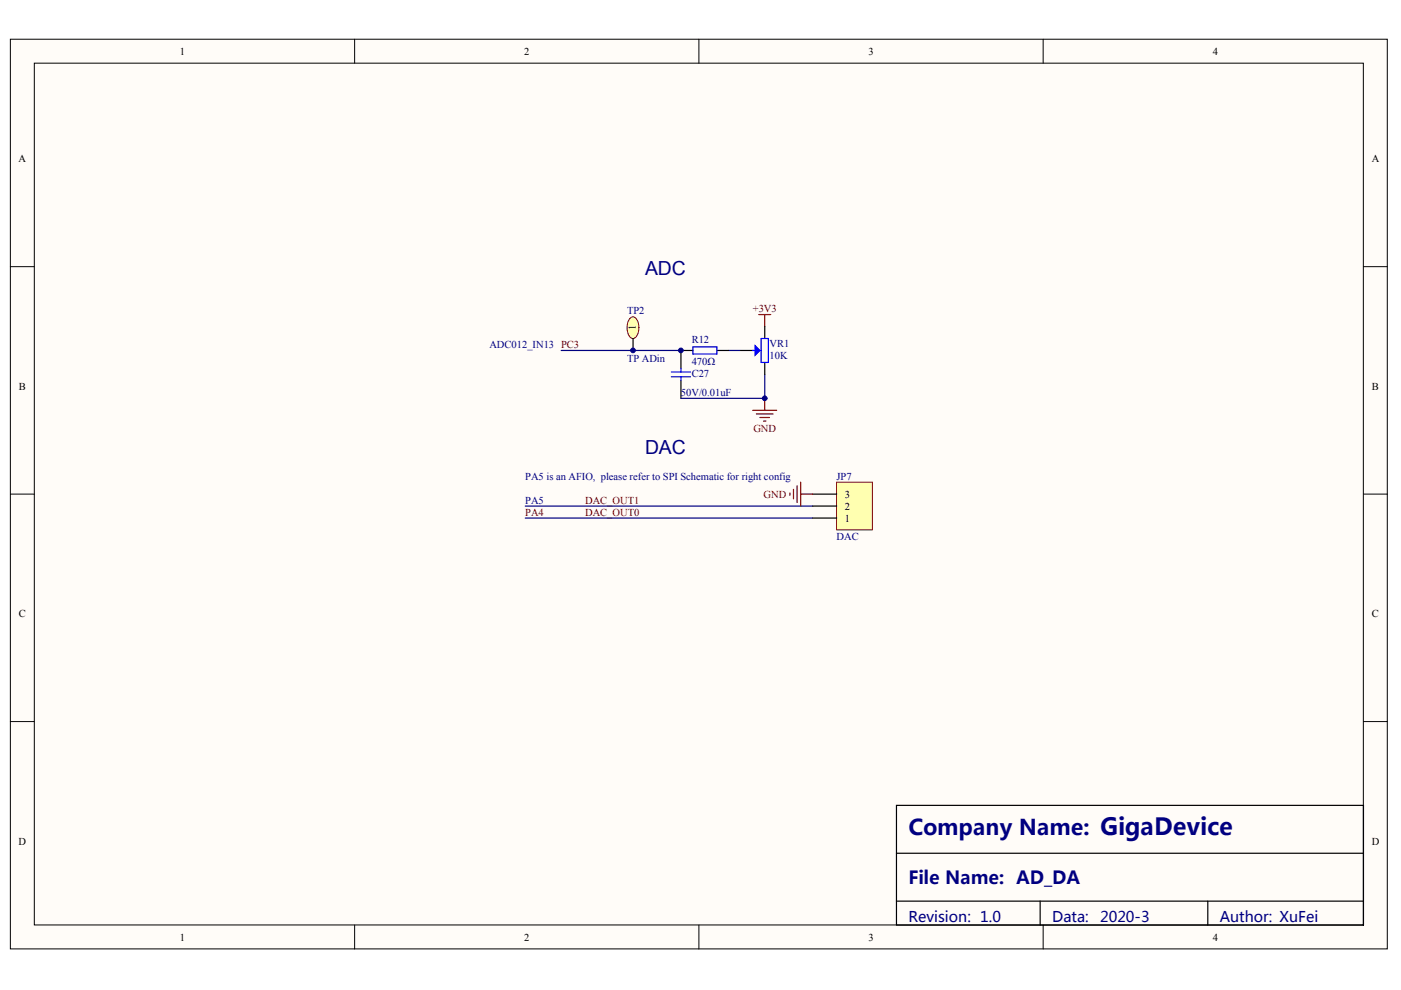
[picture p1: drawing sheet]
<svg xmlns="http://www.w3.org/2000/svg" width="297mm" height="210mm" viewBox="0 0 297 210" stroke-linecap="round" stroke-linejoin="round" font-family="sans-serif">
<defs><g id="words">
<text font-size="4.6" fill="#000080" x="192.6" y="177.1">Company Name: GigaDevice</text>
<g font-size="4.1" fill="#000080">
<text x="136.8" y="58.3">ADC</text>
<text x="136.8" y="96.3">DAC</text>
</g>
<text font-size="3.8" fill="#000080" x="192.6" y="187.5">File Name: AD_DA</text>
<g font-size="3.1" fill="#000080">
<text x="192.6" y="195.4">Revision: 1.0</text>
<text x="223.1" y="195.4">Data:</text>
<text x="233.2" y="195.4">2020-3</text>
<text x="258.6" y="195.4">Author: XuFei</text>
</g>
<g font-size="2.2">
<text x="38.1" y="11.6">1</text>
<text x="111.1" y="11.6">2</text>
<text x="184.1" y="11.6">3</text>
<text x="257.1" y="11.6">4</text>
<text x="3.9" y="34.4">A</text>
<text x="290.8" y="34.4">A</text>
<text x="134.8" y="70" transform="rotate(-90 134.8 70)">1</text>
<text x="4" y="82.6">B</text>
<text x="290.9" y="82.6">B</text>
<text x="179.2" y="105.5">3</text>
<text x="179.2" y="110.6">1</text>
<text x="179.2" y="108.1">2</text>
<text x="4" y="130.9">C</text>
<text x="290.9" y="130.9">C</text>
<text x="3.9" y="179.1">D</text>
<text x="290.8" y="179.1">D</text>
<text x="38.1" y="199.4">1</text>
<text x="111.1" y="199.4">2</text>
<text x="184.1" y="199.4">3</text>
<text x="257.1" y="199.4">4</text>
</g>
<g font-size="2.2" fill="#000080">
<text x="132.9" y="66.7">TP2</text>
<text x="103.7" y="73.8">ADC012_IN13 PC3</text>
<text x="132.9" y="76.9">TP ADin</text>
<text x="146.7" y="72.8">R12</text>
<text x="146.7" y="77.4">470Ω</text>
<text x="163.2" y="73.6">VR1</text>
<text x="163.2" y="76.1">10K</text>
<text x="144.4" y="84">50V/0.01uF</text>
<text x="146.7" y="79.9">C27</text>
<text x="111.4" y="101.7">PA5 is an AFIO, please refer to SPI Schematic for right config</text>
<text x="177.4" y="101.7">JP7</text>
<text x="111.4" y="106.8">PA5</text>
<text x="177.4" y="114.4">DAC</text>
</g>
<g font-size="2.2" fill="#800000">
<text x="159.6" y="66.2">+3V3</text>
<text x="159.7" y="91.5">GND</text>
<text x="124.1" y="106.8">DAC_OUT1</text>
<text x="161.9" y="105.5">GND</text>
<text x="111.4" y="109.3">PA4</text>
<text x="124.1" y="109.3">DAC_OUT0</text>
</g>
</g></defs>
<g fill="#fffcf8" stroke="#000" stroke-width=".21">
<path d="M2.2 8.3h291.9v192.9h-291.9z"/>
<path d="M7.3 13.4h281.8v182.7h-281.8z"/>
</g>
<path d="M75.2 8.3v5.1M148.2 8.3v5.1M221.2 8.3v5.1M2.2 56.5h5.1M289.1 56.5h5.1M2.2 104.8h5.1M289.1 104.8h5.1M2.2 153h5.1M289.1 153h5.1M75.2 196.1v5.1M148.2 196.1v5.1M221.2 196.1v5.1" fill="none" stroke="#000" stroke-width=".21"/>
<path d="M146.9 74.3h-2.5v3.8M152 74.3h2.5M157.1 74.3h2.5M162.1 69.2v2.6M162.1 76.8v2.6M144.4 80.7v3.8M190.1 170.8h99v25.3h-99zM190.1 180.9h99M190.1 191.1h99M220.5 191.1v5M256.1 191.1v5" fill="none" stroke="#000" stroke-width=".25"/>
<path d="M160.9 66.7h2.5M162.1 66.7v2.5M159.6 87h5.1M160.4 87.8h3.5M161.1 88.5h2.1M161.9 89.3h.5M162.1 84.5v2.5" fill="none" stroke="#800000" stroke-width=".25"/>
<path d="M119 74.3h25.4M154.5 74.3h2.6M162.1 79.4v5.1h-17.7M111.4 107.3h60.9M111.4 109.8h60.9" fill="none" stroke="#000080" stroke-width=".25"/>
<path d="M142.3 78.9h4.1M142.3 79.9h4.1M144.4 78.1v.8M144.4 79.9v.8M146.9 73.5h5.1v1.6h-5.1zM159.6 74.3h1.8M161.4 71.8h1.5v5h-1.5z" fill="none" stroke="#00f" stroke-width=".25"/>
<path d="M160.1 73.3l1 1-1 1z" fill="#00f" stroke="#00f" stroke-width=".25"/>
<path d="M133.6 67.5a.87 .87 0 0 1 .8-.3 .87 .87 0 0 1 .7 .6 3.2 3.2 0 0 1-.6 3.9 1.09 1.09 0 0 1-1.4-1.1 3.5 3.5 0 0 1 .5-3.1z" fill="#ffffb0" stroke="#800000" stroke-width=".21"/>
<path d="M134.2 71.8v2.5" fill="none" stroke="#000" stroke-width=".25"/>
<path d="M177.4 102.2h7.6v10.2h-7.6z" fill="#ffffb0" stroke="#800000" stroke-width=".21"/>
<path d="M172.3 109.8h5.1M172.3 107.3h5.1M172.3 104.8h5.1" fill="none" stroke="#000" stroke-width=".25"/>
<path d="M167.5 104.5v.5M168.2 103.8v2M169 103v3.5M169.8 102.2v5.1M169.8 104.8h2.5" fill="none" stroke="#800000" stroke-width=".25"/>
<g fill="#000080" stroke="#000080" stroke-width=".21">
<circle cx="134.2" cy="74.3" r=".5"/>
<circle cx="144.4" cy="74.3" r=".5"/>
<circle cx="162.1" cy="84.4" r=".5"/>
</g>
<use href="#words"/>
</svg>
